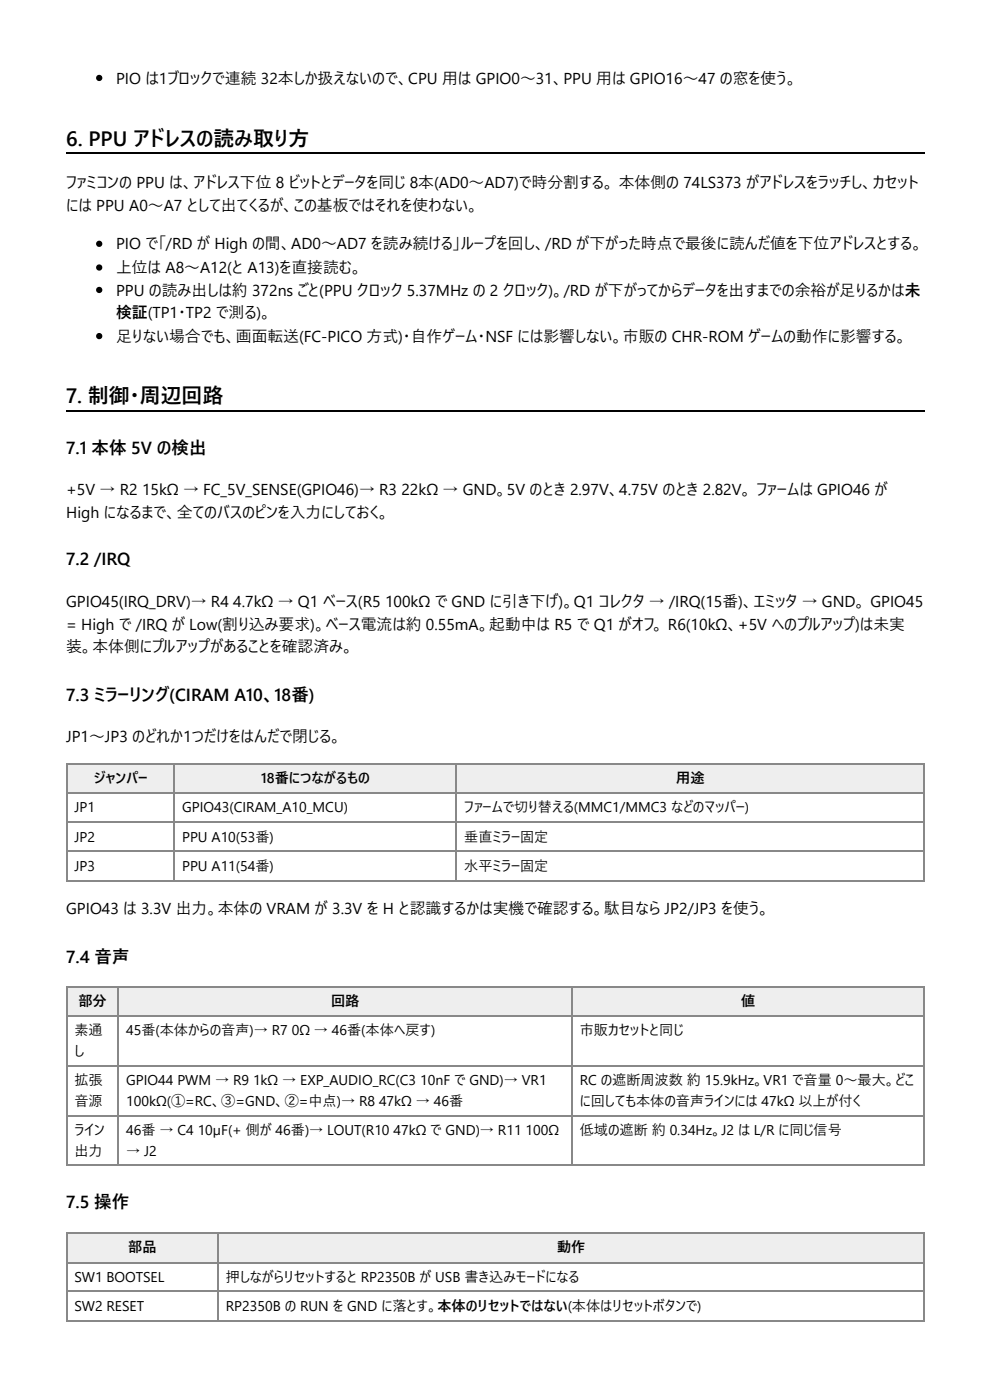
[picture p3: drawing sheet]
<svg xmlns="http://www.w3.org/2000/svg" width="210mm" height="297mm" viewBox="0 0 210 297" stroke-linecap="round" stroke-linejoin="round" font-family="sans-serif">
<defs><g id="words">
<g font-size="4.4">
<text x="14" y="31">6. PPU アドレスの読み取り方</text>
<text x="14" y="85.5">7. 制御・周辺回路</text>
</g>
<g font-size="3.7">
<text x="14" y="96.3">7.1 本体 5V の検出</text>
<text x="14" y="119.9">7.2 /IRQ</text>
<text x="14" y="148.7">7.3 ミラーリング(CIRAM A10、18番)</text>
<text x="14" y="204.3">7.4 音声</text>
<text x="14" y="256.4">7.5 操作</text>
</g>
<g font-size="3.3">
<text x="24.6" y="17.7">PIO は1ブロックで連続 32本しか扱えないので、CPU 用は GPIO0〜31、PPU 用は GPIO16〜47 の窓を使う。</text>
<text x="14" y="40">ファミコンの PPU は、アドレス下位 8 ビットとデータを同じ 8本(AD0〜AD7)で時分割する。 本体側の 74LS373 がアドレスをラッチし、カセット</text>
<text x="14" y="44.7">には PPU A0〜A7 として出てくるが、この基板ではそれを使わない。</text>
<text x="24.6" y="52.9">PIO で「/RD が High の間、AD0〜AD7 を読み続ける」ループを回し、/RD が下がった時点で最後に読んだ値を下位アドレスとする。</text>
<text x="24.6" y="57.9">上位は A8〜A12(と A13)を直接読む。</text>
<text x="24.6" y="62.7">PPU の読み出しは約 372ns ごと(PPU クロック 5.37MHz の 2 クロック)。/RD が下がってからデータを出すまでの余裕が足りるかは未</text>
<text x="24.6" y="67.5">検証(TP1・TP2 で測る)。</text>
<text x="24.6" y="72.5">足りない場合でも、画面転送(FC-PICO 方式)・自 作ゲーム・NSF には影響しない。市販の CHR-ROM ゲームの動作に影響する。</text>
<text x="14" y="105">+5V → R2</text>
<text x="30.1" y="105">15kΩ → FC_5V_SENSE(GPIO46)→ R3</text>
<text x="85.1" y="105">22kΩ → GND。5V のとき 2.97V、4.75V のとき 2.82V。 ファームは GPIO46 が</text>
<text x="14" y="109.8">High になるまで、全てのバスのピンを入力 にしておく。</text>
<text x="14" y="128.9">GPIO45(IRQ_DRV)→ R4</text>
<text x="49.5" y="128.9">4.7kΩ → Q1 ベース(R5</text>
<text x="81.6" y="128.9">100kΩ で GND に引き下げ)。Q1 コレクタ → /IRQ(15番)、エミッタ → GND。 GPIO45</text>
<text x="14" y="133.6">= High で /IRQ が Low(割り込み要求)。ベース電流は約 0.55mA。起動中は R5 で Q1 がオフ。 R6(10kΩ、+5V へのプルアップ)は未実</text>
<text x="14" y="138.4">装。本体側にプルアップがあることを確認済み。</text>
<text x="14" y="157.4">JP1〜JP3 のどれか1つだけをはんだで閉じる。</text>
<text x="14" y="193.9">GPIO43 は 3.3V 出力 。本体の VRAM が 3.3V を H と認識するかは実機で確認する。駄目 なら JP2/JP3 を使う。</text>
</g>
<g font-size="3">
<text x="19.9" y="166.2">ジャンパー</text>
<text x="55.4" y="166.2">18番につながるもの</text>
<text x="143.4" y="166.2">用途</text>
<text x="15.8" y="172.2">JP1</text>
<text x="38.6" y="172.2">GPIO43(CIRAM_A10_MCU)</text>
<text x="98.4" y="172.2">ファームで切り替える(MMC1/MMC3 などのマッパー)</text>
<text x="15.8" y="178.6">JP2</text>
<text x="38.6" y="178.6">PPU A10(53番)</text>
<text x="98.4" y="178.6">垂直ミラー固定</text>
<text x="15.8" y="184.7">JP3</text>
<text x="38.6" y="184.7">PPU A11(54番)</text>
<text x="98.4" y="184.7">水平ミラー固定</text>
<text x="16.6" y="213.5">部分</text>
<text x="70.2" y="213.5">回路</text>
<text x="157.1" y="213.5">値</text>
<text x="15.8" y="219.6">素通</text>
<text x="26.8" y="219.6">45番(本体からの音声)→ R7</text>
<text x="61.9" y="219.6">0Ω → 46番(本体へ戻す)</text>
<text x="122.9" y="219.6">市販カセットと同じ</text>
<text x="15.8" y="224.1">し</text>
<text x="15.8" y="230.2">拡張</text>
<text x="26.8" y="230.2">GPIO44 PWM → R9</text>
<text x="53.6" y="230.2">1kΩ → EXP_AUDIO_RC(C3</text>
<text x="89.1" y="230.2">10nF で GND)→ VR1</text>
<text x="122.9" y="230.2">RC の遮断周波数 約 15.9kHz。VR1 で音量 0〜最大。どこ</text>
<text x="15.8" y="234.7">音源</text>
<text x="26.8" y="234.7">100kΩ(①=RC、③=GND、②=中点)→ R8</text>
<text x="80.4" y="234.7">47kΩ → 46番</text>
<text x="122.9" y="234.7">に回しても本体の音声ラインには 47kΩ 以上が付く</text>
<text x="15.8" y="240.8">ライン</text>
<text x="15.8" y="245.3">出力</text>
<text x="26.8" y="240.8">46番 → C4</text>
<text x="26.8" y="245.3">→ J2</text>
<text x="41.9" y="240.8">10µF(+ 側が 46番)→ LOUT(R10</text>
<text x="83.4" y="240.8">47kΩ で GND)→ R11</text>
<text x="111.4" y="240.8">100Ω</text>
<text x="122.9" y="240.8">低域の遮断 約 0.34Hz。J2 は L/R に同じ信号</text>
<text x="27.2" y="265.6">部品</text>
<text x="118.1" y="265.6">動作</text>
<text x="15.8" y="272">SW1 BOOTSEL</text>
<text x="47.9" y="272">押しながらリセットすると RP2350B が USB 書き込みモードになる</text>
<text x="15.8" y="278.1">SW2 RESET</text>
<text x="47.9" y="278.1">RP2350B の RUN を GND に落とす。本体のリセットではない(本体はリセットボタンで)</text>
</g>
</g></defs>
<path d="M14 32.4h182.1M14 87.2h182.1" fill="none" stroke="#000" stroke-width=".26"/>
<g fill="#eee">
<path d="M14.3 161.9h22.7v6.4h-22.7z"/>
<path d="M37 161.9h59.8v6.4h-59.8z"/>
<path d="M96.8 161.9h99.3v6.4h-99.3z"/>
</g>
<path d="M14 162.1h182.1M14 168.1h182.1M14 174.5h182.1M14.2 161.9v25.2M36.9 161.9v25.2M96.7 161.9v25.2M195.9 161.9v25.2M14 180.6h182.1M14 186.9h182.1" fill="none" stroke="#888" stroke-width=".26"/>
<g fill="#eee">
<path d="M14.3 209.6h10.8v6h-10.8z"/>
<path d="M25.1 209.6h96.1v6h-96.1z"/>
<path d="M121.2 209.6h74.9v6h-74.9z"/>
</g>
<path d="M14 209.4h182.1M14 215.5h182.1M14.2 209.3v38.1M25 209.3v38.1M121.3 209.3v38.1M195.9 209.3v38.1M14 226.1h182.1M14 236.7h182.1M14 247.3h182.1" fill="none" stroke="#888" stroke-width=".26"/>
<g fill="#eee">
<path d="M14.3 261.7h32v6.1h-32z"/>
<path d="M46.3 261.7h149.8v6.1h-149.8z"/>
</g>
<path d="M14 261.5h182.1M14 267.9h182.1M14 274h182.1M14.2 261.4v19.1M46.2 261.4v19.1M195.9 261.4v19.1M14 280.3h182.1" fill="none" stroke="#888" stroke-width=".26"/>
<g fill="#000">
<circle cx="21" cy="16.5" r=".66"/>
<circle cx="21" cy="51.7" r=".66"/>
<circle cx="21" cy="56.8" r=".66"/>
<circle cx="21" cy="61.5" r=".66"/>
<circle cx="21" cy="71.3" r=".66"/>
</g>
<use href="#words"/>
</svg>
